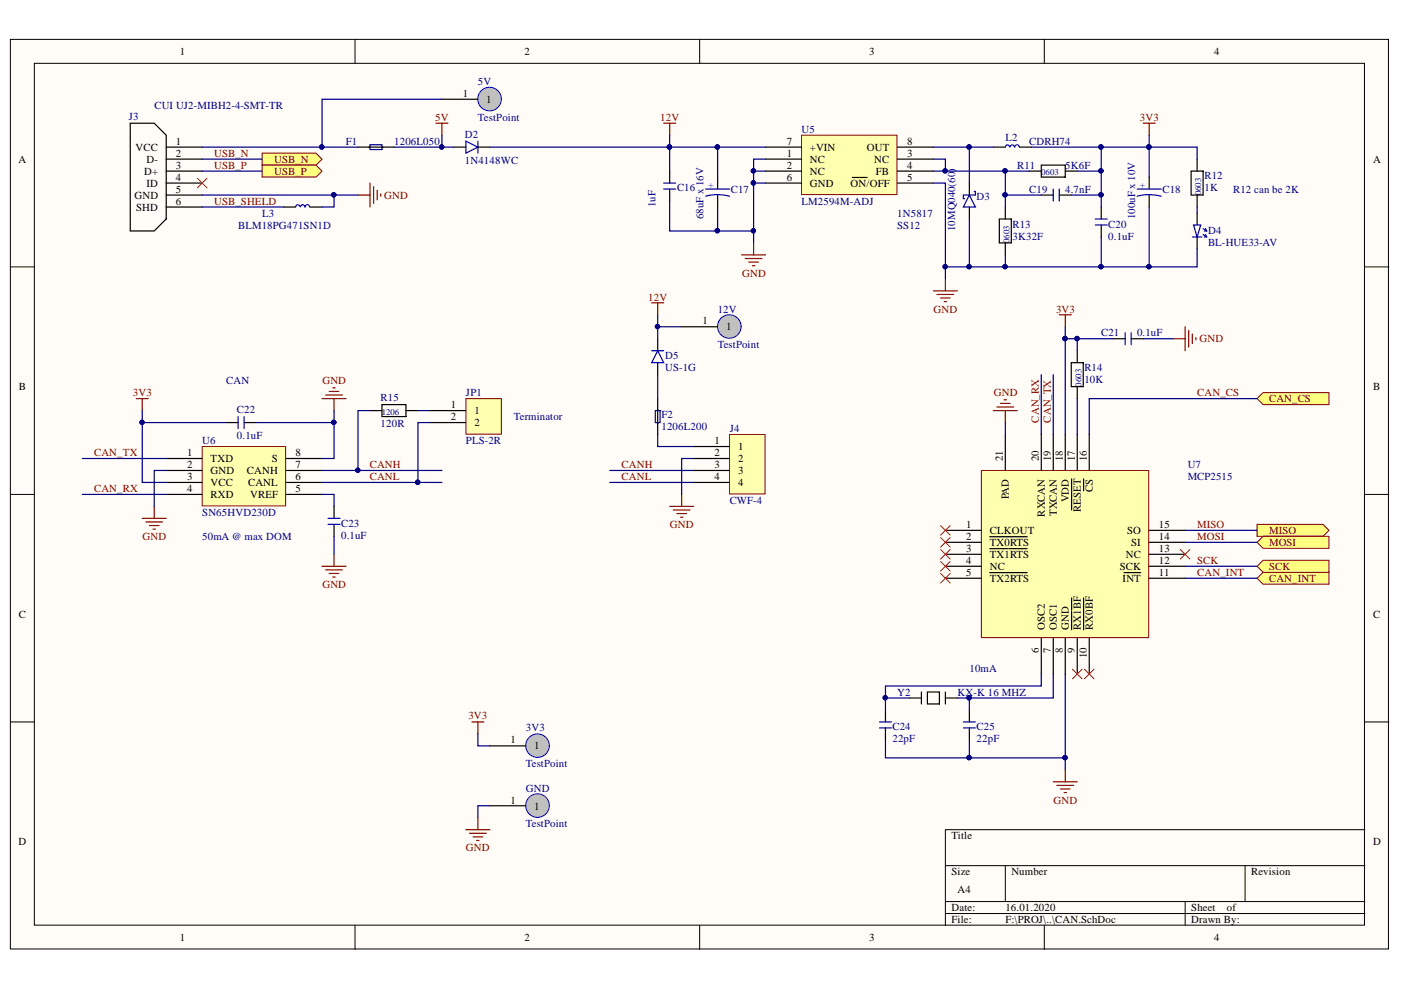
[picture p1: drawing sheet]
<svg xmlns="http://www.w3.org/2000/svg" width="297mm" height="210mm" viewBox="0 0 297 210" stroke-linecap="round" stroke-linejoin="round" font-family="sans-serif">
<defs><g id="words">
<g font-size="2.3">
<text x="38.1" y="11.7">1</text>
<text x="111.2" y="11.7">2</text>
<text x="184.3" y="11.7">3</text>
<text x="257.4" y="11.7">4</text>
<text x="98.1" y="20.5">1</text>
<text x="103.1" y="21.8">1</text>
<text x="3.9" y="34.5">A</text>
<text x="28.8" y="31.9">VCC</text>
<text x="31" y="34.5">D-</text>
<text x="37.3" y="30.7">1</text>
<text x="37.3" y="33.2">2</text>
<text x="37.3" y="35.7">3</text>
<text x="166.8" y="30.7">7</text>
<text x="166.8" y="33.2">1</text>
<text x="166.8" y="35.7">2</text>
<text x="171.7" y="31.9">+VIN</text>
<text x="171.7" y="34.5">NC</text>
<text x="183.8" y="31.9">OUT</text>
<text x="185.3" y="34.5">NC</text>
<text x="192.3" y="30.7">8</text>
<text x="192.3" y="33.2">3</text>
<text x="192.3" y="35.7">4</text>
<text x="291.1" y="34.5">A</text>
<text x="30.5" y="37">D+</text>
<text x="31" y="39.6">ID</text>
<text x="37.3" y="38.3">4</text>
<text x="37.3" y="40.8">5</text>
<text x="166.8" y="38.3">6</text>
<text x="171.7" y="37">NC</text>
<text x="171.7" y="39.6">GND</text>
<text x="180.3" y="39.6">ON/OFF</text>
<text x="185.7" y="37">FB</text>
<text x="192.3" y="38.3">5</text>
<text x="28.5" y="42.1">GND</text>
<text x="28.8" y="44.7">SHD</text>
<text x="37.3" y="43.4">6</text>
<text x="149" y="68.8">1</text>
<text x="153.9" y="70.1">1</text>
<text x="4" y="82.7">B</text>
<text x="291.1" y="82.7">B</text>
<text x="95.6" y="86.5">1</text>
<text x="95.6" y="89.1">2</text>
<text x="100.6" y="87.8">1</text>
<text x="100.6" y="90.3">2</text>
<text x="151.5" y="94.1">1</text>
<text x="156.5" y="95.4">1</text>
<text x="39.7" y="96.7">1</text>
<text x="39.7" y="99.2">2</text>
<text x="39.7" y="101.8">3</text>
<text x="44.7" y="98">TXD</text>
<text x="44.7" y="100.5">GND</text>
<text x="52.4" y="100.5">CANH</text>
<text x="57.6" y="98">S</text>
<text x="62.7" y="101.8">6</text>
<text x="62.7" y="99.2">7</text>
<text x="62.7" y="96.7">8</text>
<text x="151.5" y="96.7">2</text>
<text x="151.5" y="99.2">3</text>
<text x="151.5" y="101.8">4</text>
<text x="156.5" y="98">2</text>
<text x="156.5" y="100.5">3</text>
<text x="212.6" y="97.7" transform="rotate(-90 212.6 97.7)">21</text>
<text x="220.3" y="97.7" transform="rotate(-90 220.3 97.7)">20</text>
<text x="222.8" y="97.7" transform="rotate(-90 222.8 97.7)">19</text>
<text x="225.3" y="97.7" transform="rotate(-90 225.3 97.7)">18</text>
<text x="227.9" y="97.7" transform="rotate(-90 227.9 97.7)">17</text>
<text x="230.4" y="97.7" transform="rotate(-90 230.4 97.7)">16</text>
<text x="39.7" y="104.4">4</text>
<text x="44.7" y="103">VCC</text>
<text x="44.7" y="105.6">RXD</text>
<text x="52.6" y="103">CANL</text>
<text x="53" y="105.6">VREF</text>
<text x="62.7" y="104.4">5</text>
<text x="156.5" y="103">4</text>
<text x="213.9" y="105.9" transform="rotate(-90 213.9 105.9)">PAD</text>
<text x="226.6" y="106.5" transform="rotate(-90 226.6 106.5)">VDD</text>
<text x="231.7" y="104.4" transform="rotate(-90 231.7 104.4)">CS</text>
<text x="204.9" y="112">1</text>
<text x="209.9" y="113.2">CLKOUT</text>
<text x="221.5" y="109.5" transform="rotate(-90 221.5 109.5)">RXCAN</text>
<text x="224.1" y="109.4" transform="rotate(-90 224.1 109.4)">TXCAN</text>
<text x="229.1" y="108.5" transform="rotate(-90 229.1 108.5)">RESET</text>
<text x="239" y="113.2">SO</text>
<text x="245.7" y="112">15</text>
<text x="204.9" y="114.5">2</text>
<text x="204.9" y="117.1">3</text>
<text x="204.9" y="119.6">4</text>
<text x="209.9" y="115.8">TX0RTS</text>
<text x="209.9" y="118.3">TX1RTS</text>
<text x="238.7" y="118.3">NC</text>
<text x="239.8" y="115.8">SI</text>
<text x="245.7" y="119.6">12</text>
<text x="245.7" y="114.5">14</text>
<text x="245.7" y="117.1">13</text>
<text x="204.9" y="122.1">5</text>
<text x="209.9" y="123.4">TX2RTS</text>
<text x="209.9" y="120.9">NC</text>
<text x="237.4" y="120.9">SCK</text>
<text x="238" y="123.4">INT</text>
<text x="245.7" y="122.1">11</text>
<text x="4" y="131">C</text>
<text x="291.1" y="131">C</text>
<text x="221.5" y="133.5" transform="rotate(-90 221.5 133.5)">OSC2</text>
<text x="224.1" y="133.5" transform="rotate(-90 224.1 133.5)">OSC1</text>
<text x="226.6" y="133.5" transform="rotate(-90 226.6 133.5)">GND</text>
<text x="229.1" y="133.5" transform="rotate(-90 229.1 133.5)">RX1BF</text>
<text x="231.7" y="133.5" transform="rotate(-90 231.7 133.5)">RX0BF</text>
<text x="220.3" y="138.4" transform="rotate(-90 220.3 138.4)">6</text>
<text x="222.8" y="138.4" transform="rotate(-90 222.8 138.4)">7</text>
<text x="225.3" y="138.4" transform="rotate(-90 225.3 138.4)">8</text>
<text x="227.9" y="138.4" transform="rotate(-90 227.9 138.4)">9</text>
<text x="230.4" y="139.6" transform="rotate(-90 230.4 139.6)">10</text>
<text x="108.3" y="157.6">1</text>
<text x="113.3" y="158.9">1</text>
<text x="108.3" y="170.4">1</text>
<text x="113.3" y="171.6">1</text>
<text x="3.9" y="179.3">D</text>
<text x="201.7" y="178">Title</text>
<text x="291.1" y="179.3">D</text>
<text x="201.7" y="185.6">Size</text>
<text x="214.4" y="185.6">Number</text>
<text x="265.3" y="185.6">Revision</text>
<text x="203" y="189.4">A4</text>
<text x="201.7" y="193.2">Date:</text>
<text x="201.7" y="195.7">File:</text>
<text x="213.2" y="193.2">16.01.2020</text>
<text x="213.2" y="195.7">F:\PROJ\..\CAN.SchDoc</text>
<text x="252.6" y="193.2">Sheet</text>
<text x="252.6" y="195.7">Drawn By:</text>
<text x="260.1" y="193.2">of</text>
<text x="38.1" y="199.5">1</text>
<text x="111.2" y="199.5">2</text>
<text x="184.3" y="199.5">3</text>
<text x="257.4" y="199.5">4</text>
</g>
<g font-size="2.3" fill="#000080">
<text x="32.7" y="23.1">CUI UJ2-MIBH2-4-SMT-TR</text>
<text x="101.3" y="18">5V</text>
<text x="27.3" y="25.4">J3</text>
<text x="98.5" y="29.2">D2</text>
<text x="101.3" y="25.6">TestPoint</text>
<text x="169.9" y="28.1">U5</text>
<text x="213.2" y="29.9">L2</text>
<text x="73.3" y="30.7">F1</text>
<text x="83.6" y="30.7">1206L050</text>
<text x="98.5" y="34.7">1N4148WC</text>
<text x="215.7" y="35.7">R11</text>
<text x="218.2" y="30.7">CDRH74</text>
<text x="225.8" y="35.7">5K6F</text>
<text x="143.5" y="40.6">C16</text>
<text x="155" y="40.9">C17</text>
<text x="218.2" y="40.8">C19</text>
<text x="225.8" y="40.8">4.7nF</text>
<text x="246.5" y="40.9">C18</text>
<text x="255.4" y="38">R12</text>
<text x="255.4" y="40.6">1K</text>
<text x="261.5" y="40.8">R12 can be 2K</text>
<text x="55.6" y="46">L3</text>
<text x="139" y="43.9" transform="rotate(-90 139 43.9)">1uF</text>
<text x="149.1" y="46.4" transform="rotate(-90 149.1 46.4)">68uF x 16V</text>
<text x="169.9" y="43.4">LM2594M-ADJ</text>
<text x="190.2" y="46">1N5817</text>
<text x="207.1" y="42.3">D3</text>
<text x="240.6" y="46.4" transform="rotate(-90 240.6 46.4)">100uF x 10V</text>
<text x="50.5" y="48.5">BLM18PG471SN1D</text>
<text x="190.2" y="48.5">SS12</text>
<text x="202.5" y="48.9" transform="rotate(-90 202.5 48.9)">10MQ040(60)</text>
<text x="214.7" y="48.3">R13</text>
<text x="214.7" y="50.8">3K32F</text>
<text x="235" y="48.3">C20</text>
<text x="235" y="50.8">0.1uF</text>
<text x="256.1" y="49.5">D4</text>
<text x="256.1" y="52.1">BL-HUE33-AV</text>
<text x="152.2" y="66.3">12V</text>
<text x="233.5" y="71.3">C21</text>
<text x="241.1" y="71.3">0.1uF</text>
<text x="141" y="76.1">D5</text>
<text x="152.2" y="73.9">TestPoint</text>
<text x="48" y="81.5">CAN</text>
<text x="141" y="78.7">US-1G</text>
<text x="229.9" y="78.7">R14</text>
<text x="229.9" y="81.2">10K</text>
<text x="50.2" y="87.6">C22</text>
<text x="80.7" y="85">R15</text>
<text x="98.8" y="84">JP1</text>
<text x="108.9" y="89.1">Terminator</text>
<text x="140.2" y="88.6">F2</text>
<text x="42.9" y="94.1">U6</text>
<text x="50.2" y="93.1">0.1uF</text>
<text x="80.7" y="90.6">120R</text>
<text x="98.8" y="94.1">PLS-2R</text>
<text x="140.2" y="91.1">1206L200</text>
<text x="154.7" y="91.6">J4</text>
<text x="251.8" y="99.2">U7</text>
<text x="251.8" y="101.8">MCP2515</text>
<text x="154.7" y="106.9">CWF-4</text>
<text x="42.9" y="109.4">SN65HVD230D</text>
<text x="72.3" y="111.7">C23</text>
<text x="42.9" y="114.5">50mA @ max DOM</text>
<text x="72.3" y="114.3">0.1uF</text>
<text x="205.5" y="142.4">10mA</text>
<text x="190.2" y="147.5">Y2</text>
<text x="203" y="147.5">KX-K 16 MHZ</text>
<text x="111.5" y="155.1">3V3</text>
<text x="189.2" y="154.8">C24</text>
<text x="207.1" y="154.8">C25</text>
<text x="189.2" y="157.4">22pF</text>
<text x="207.1" y="157.4">22pF</text>
<text x="111.5" y="162.7">TestPoint</text>
<text x="111.5" y="167.8">GND</text>
<text x="111.5" y="175.4">TestPoint</text>
</g>
<g font-size="2.3" fill="#800000">
<text x="92.3" y="25.6">5V</text>
<text x="140" y="25.6">12V</text>
<text x="241.7" y="25.6">3V3</text>
<text x="45.4" y="35.7">USB_P</text>
<text x="45.4" y="33.2">USB_N</text>
<text x="58.1" y="34.5">USB_N</text>
<text x="58.1" y="37">USB_P</text>
<text x="45.4" y="43.4">USB_SHELD</text>
<text x="81.5" y="42.1">GND</text>
<text x="157.3" y="58.7">GND</text>
<text x="137.5" y="63.7">12V</text>
<text x="197.9" y="66.3">GND</text>
<text x="223.9" y="66.3">3V3</text>
<text x="254.3" y="72.6">GND</text>
<text x="68.3" y="81.5">GND</text>
<text x="28.2" y="84">3V3</text>
<text x="210.7" y="84">GND</text>
<text x="220.3" y="89.6" transform="rotate(-90 220.3 89.6)">CAN_RX</text>
<text x="222.8" y="89.6" transform="rotate(-90 222.8 89.6)">CAN_TX</text>
<text x="253.8" y="84">CAN_CS</text>
<text x="269.1" y="85.3">CAN_CS</text>
<text x="20" y="96.7">CAN_TX</text>
<text x="78.4" y="99.2">CANH</text>
<text x="78.4" y="101.8">CANL</text>
<text x="131.8" y="99.2">CANH</text>
<text x="131.8" y="101.8">CANL</text>
<text x="20" y="104.4">CAN_RX</text>
<text x="142" y="112">GND</text>
<text x="253.8" y="112">MISO</text>
<text x="269.1" y="113.2">MISO</text>
<text x="30.2" y="114.5">GND</text>
<text x="253.8" y="119.6">SCK</text>
<text x="253.8" y="114.5">MOSI</text>
<text x="269.1" y="115.8">MOSI</text>
<text x="68.3" y="124.7">GND</text>
<text x="253.8" y="122.1">CAN_INT</text>
<text x="269.1" y="123.4">CAN_INT</text>
<text x="269.1" y="120.9">SCK</text>
<text x="99.3" y="152.5">3V3</text>
<text x="223.4" y="170.4">GND</text>
<text x="98.8" y="180.5">GND</text>
</g>
<g font-size="1.9" fill="#000080">
<text x="151.2" y="39.8" transform="rotate(-90 151.2 39.8)">+</text>
<text x="220.8" y="37.2">0603</text>
<text x="242.8" y="39.8" transform="rotate(-90 242.8 39.8)">+</text>
<text x="254.7" y="41.3" transform="rotate(-90 254.7 41.3)">0603</text>
<text x="214" y="51.5" transform="rotate(-90 214 51.5)">0603</text>
<text x="229.3" y="82" transform="rotate(-90 229.3 82)">0603</text>
<text x="80.9" y="87.9">1206</text>
</g>
</g></defs>
<g fill="#fffcf8" stroke="#000" stroke-width=".21">
<path d="M2.2 8.3h292.2v192.9h-292.2z"/>
<path d="M7.3 13.4h282v182.8h-282z"/>
</g>
<g fill="none" stroke="#000" stroke-width=".21">
<path d="M75.3 8.3v5.1M148.3 8.3v5.1M221.4 8.3v5.1M2.2 56.6h5.1M289.4 56.6h5.1M2.2 104.8h5.1M289.4 104.8h5.1M2.2 153.1h5.1M289.4 153.1h5.1M289.4 175.9h-89v20.3M75.3 196.2v5.1M148.3 196.2v5.1"/>
<path d="M200.4 183.5h89M200.4 191.2h89M200.4 193.7h89M213.1 183.5v7.7M221.4 196.2v5.1M251.3 191.2v5M264 183.5v7.7"/>
</g>
<path d="M42.9 94.7h17.7v12.6h-17.7z" fill="#ffffb0" stroke="#800000" stroke-width=".21"/>
<path d="M35.2 97.2h7.7M35.2 99.8h7.7M60.7 97.2h7.6M60.7 99.8h7.6M78.4 87.1h2.6M81 85.8h5.1v2.5h-5.1zM86.1 87.1h2.5M35.2 102.3h7.7M35.2 104.8h7.7M60.7 102.3h7.6M60.7 104.8h7.6" fill="none" stroke="#000" stroke-width=".25"/>
<path d="M28.9 84.5h2.5M30.2 84.5v2.6M68.3 84.5h5.1M69 83.8h3.6M69.8 83h2M70.6 82.2h.5M70.8 84.5v2.6" fill="none" stroke="#800000" stroke-width=".25"/>
<path d="M98.8 84.5h7.5v7.6h-7.5z" fill="#ffffb0" stroke="#800000" stroke-width=".21"/>
<path d="M91.2 87.1h7.6M91.2 89.6h7.6" fill="none" stroke="#000" stroke-width=".25"/>
<path d="M154.7 92.1h7.5v12.6h-7.5z" fill="#ffffb0" stroke="#800000" stroke-width=".21"/>
<path d="M147.1 94.7h7.6M147.1 97.2h7.6M147.1 99.8h7.6M147.1 102.3h7.6" fill="none" stroke="#000" stroke-width=".25"/>
<path d="M138.2 64.2h2.5M139.4 64.2v2.5" fill="none" stroke="#800000" stroke-width=".25"/>
<path d="M266.5 84.5l1.3-1.3h14v2.6h-14z" fill-rule="evenodd" fill="#ffff80" stroke="#800000" stroke-width=".21"/>
<path d="M70.8 117.5v2.6M142 107.4h5.1M142.7 108.1h3.6M143.5 108.9h2M144.3 109.7h.5M144.5 104.8v2.6M68.3 120.1h5.1M69 120.8h3.6M69.8 121.6h2M70.6 122.3h.5" fill="none" stroke="#800000" stroke-width=".25"/>
<path d="M27.6 26.1h5.1l2.5 2.6v17.7l-2.5 2.6h-5.1zM35.2 31.2h7.7M35.2 33.7h7.7M35.2 36.3h7.7M35.2 38.8h7.7M35.2 41.4h7.7M35.2 43.9h7.7M70.8 107.4v2.5M70.8 111.2v2.5" fill="none" stroke="#000" stroke-width=".25"/>
<path d="M69.6 111.2h2.5M69.6 109.9h2.5" fill="none" stroke="#0000bf" stroke-width=".25"/>
<path d="M41.8 37.8l2.1 2M43.9 37.8l-2.1 2" fill="none" stroke="#f00" stroke-width=".21"/>
<g fill="#ffff80" stroke="#800000" stroke-width=".21">
<path d="M55.6 32.5h11.4l1.3 1.2-1.3 1.3h-11.4z" fill-rule="evenodd"/>
<path d="M55.6 35h11.4l1.3 1.3-1.3 1.2h-11.4z" fill-rule="evenodd"/>
</g>
<g fill="none" stroke="#000" stroke-width=".25">
<path d="M142 36.3v2.5M152.2 37.5v2.6M205.5 38.8v2.6M210.6 31.2h2.5M216.2 31.2h2.5M218.2 36.3h2.6M220.8 35h5.1v2.5h-5.1zM225.9 36.3h2.5M243.6 37.5v2.6M142 40.1v2.5M152.2 41.4v2.5M205.5 43.9v2.5"/>
<path d="M211.9 46.4h2.5v5.1h-2.5zM213.1 43.9v2.5M213.1 51.5v2.6M220.8 41.4h2.5M224.6 41.4h2.5M233.5 43.9v2.5M233.5 47.7v2.5M243.6 41.4v2.5"/>
</g>
<path d="M140.7 38.8h2.6M140.7 40.1h2.6M149.6 41.6a9.8 9.8 0 0 1 5.1 0M149.6 40.1h5.1M205.5 41.4l1.3 2.5h-2.5zM206.5 40.6h.3v.8h-2.5v.7h.2M223.3 40.1v2.5M224.6 40.1v2.5M232.2 47.7h2.6M232.2 46.4h2.6M241.1 41.6a9.8 9.8 0 0 1 5.1 0M241.1 40.1h5.1" fill="none" stroke="#0000bf" stroke-width=".25"/>
<path d="M242.4 26.1h2.5M243.6 26.1v2.6M157.2 54.1h5.1M158 54.8h3.6M158.8 55.6h2M159.5 56.3h.5M159.8 51.5v2.6M200.4 59.1v2.6M197.9 61.7h5.1M198.7 62.4h3.5M199.4 63.2h2.1M200.2 64h.5" fill="none" stroke="#800000" stroke-width=".25"/>
<path d="M213.1 31.1a.45 .45 0 0 1 .5-.4 .45 .45 0 0 1 .4 .4M214.2 31.1a.43 .43 0 0 1 .4-.4 .43 .43 0 0 1 .5 .5M216.1 31.2a.47 .47 0 0 0-.5-.5 .47 .47 0 0 0-.4 .5" fill="none" stroke="#00f" stroke-width=".25"/>
<path d="M169.9 28.7h20.3v12.6h-20.3z" fill="#ffffb0" stroke="#800000" stroke-width=".21"/>
<g fill="none" stroke="#000" stroke-width=".25">
<path d="M162.3 31.2h7.6M162.3 33.7h7.6M162.3 36.3h7.6M162.3 38.8h7.6M180.7 37.6h1.5M182.3 37.6h1.5M190.3 31.2h7.6M190.3 33.7h7.6M190.3 36.3h7.6M190.3 38.8h7.6M60.1 43.9h2.6M65.7 43.9h2.6"/>
<path d="M139.4 71.8v2.6M139.4 76.9v2.5M47.9 89.6h2.6M51.8 89.6h2.5M139.4 84.5v7.6"/>
</g>
<path d="M138.2 74.4h2.5M139.4 74.4l1.3 2.5h-2.5zM50.5 88.3v2.6M51.8 88.3v2.6" fill="none" stroke="#0000bf" stroke-width=".25"/>
<path d="M138.9 87.1h1.1v2.5h-1.1z" fill="none" stroke="#0c0087" stroke-width=".25"/>
<path d="M62.7 43.8a.43 .43 0 0 1 .4-.4 .43 .43 0 0 1 .5 .4M63.7 43.8a.43 .43 0 0 1 .5-.4 .43 .43 0 0 1 .4 .5M65.6 43.9a.46 .46 0 0 0-.4-.5 .46 .46 0 0 0-.5 .5" fill="none" stroke="#00f" stroke-width=".25"/>
<path d="M208.1 99.8h35.4v35.4h-35.4z" fill="#ffffb0" stroke="#800000" stroke-width=".21"/>
<g fill="none" stroke="#000" stroke-width=".25">
<path d="M213.1 92.1v7.7M220.8 92.1v7.7M223.3 92.1v7.7M225.9 92.1v7.7M228.4 92.1v7.7M230.9 92.1v7.7M200.4 112.4h7.7M200.4 115h7.7M200.4 117.5h7.7M209.8 113.8h1.3M209.8 116.3h1.3M211.2 113.8h6.6"/>
<path d="M211.2 116.3h2.5M213.9 116.3h3.9M227.2 101.5v1.3M227.2 102.9v1.2M227.2 104.3v3.8M229.7 101.5v1.1M229.7 102.7v1.3M243.6 112.4h7.7M243.6 115h7.7M243.6 117.5h7.7M200.4 122.6h7.7M200.4 120.1h7.7"/>
<path d="M209.8 121.4h1.3M211.2 121.4h6.6M220.8 135.3v7.6M223.3 135.3v7.6M225.9 135.3v7.6M227.2 126.8v1.2M227.2 128v1.4M227.2 129.6v3.9M228.4 135.3v7.6M229.7 126.8v1.2M229.7 128v1.4M229.7 129.5v4"/>
<path d="M230.9 135.3v7.6M238.3 121.4h.6M239 121.4h1.5M240.6 121.4h1.3M243.6 122.6h7.7M243.6 120.1h7.7"/>
</g>
<g fill="#ffff80" stroke="#800000" stroke-width=".21">
<path d="M266.5 122.6l1.3-1.3h14v2.6h-14z" fill-rule="evenodd"/>
<path d="M266.5 120.1l1.3-1.3h14v2.5h-14z" fill-rule="evenodd"/>
<path d="M266.5 111.2h14l1.3 1.2-1.3 1.3h-14z" fill-rule="evenodd"/>
<path d="M266.5 115l1.3-1.3h14v2.6h-14z" fill-rule="evenodd"/>
</g>
<g fill="none" stroke="#800000" stroke-width=".25">
<path d="M224.6 66.7h2.5M225.9 66.7v2.6M248.7 71.8h2.6M251.3 69.3v5.1M252 70v3.6M252.8 70.8v2M253.6 71.6v.5M210.6 87.1h5.1M211.4 86.3h3.5M212.1 85.5h2.1M212.9 84.8h.5M213.1 87.1v2.5"/>
<path d="M30.2 109.9h5M30.9 110.7h3.6M31.7 111.4h2M32.4 112.2h.6M32.7 107.4v2.5M223.3 165.8h5.1M224.1 166.5h3.5M224.8 167.3h2.1M225.6 168h.5M225.9 163.2v2.6"/>
</g>
<g fill="none" stroke="#000" stroke-width=".25">
<path d="M227.1 76.9h2.6v5.1h-2.6zM228.4 74.4v2.5M236 71.8h2.6M239.8 71.8h2.6M228.4 82v2.5M187.7 150.5v2.6M187.7 154.3v2.6M192.8 148h2.6M195.4 146.7v2.6M196.6 146.7h2.6v2.6h-2.6zM200.4 146.7v2.6M200.4 148h2.6"/>
<path d="M205.5 150.5v2.6M205.5 154.3v2.6"/>
</g>
<path d="M238.6 70.6v2.5M239.8 70.6v2.5M186.5 154.3h2.5M186.5 153.1h2.5M204.3 154.3h2.5M204.3 153.1h2.5" fill="none" stroke="#0000bf" stroke-width=".25"/>
<g fill="none" stroke="#f00" stroke-width=".21">
<path d="M199.4 119l2.1 2.1M199.4 111.4l2.1 2.1M199.4 114l2.1 2M199.4 116.5l2.1 2M201.5 119l-2.1 2.1M201.5 111.4l-2.1 2.1M201.5 114l-2.1 2M201.5 116.5l-2.1 2M250.3 116.5l2 2M252.3 116.5l-2 2M199.4 121.6l2.1 2M201.5 121.6l-2.1 2"/>
<path d="M227.4 141.9l2 2M229.4 141.9l-2 2M229.9 141.9l2.1 2M232 141.9l-2.1 2"/>
</g>
<circle cx="114" cy="158.1" r="2.5" fill="#c0c0c0" stroke="#00f" stroke-width=".21"/>
<path d="M103.9 158.1h7.6" fill="none" stroke="#000" stroke-width=".25"/>
<path d="M100 153.1h2.6M101.3 153.1v2.5" fill="none" stroke="#800000" stroke-width=".25"/>
<circle cx="114" cy="170.8" r="2.5" fill="#c0c0c0" stroke="#00f" stroke-width=".21"/>
<path d="M103.9 170.8h7.6" fill="none" stroke="#000" stroke-width=".25"/>
<path d="M98.8 175.9h5.1M99.5 176.7h3.6M100.3 177.4h2M101.1 178.2h.5M101.3 173.4v2.5" fill="none" stroke="#800000" stroke-width=".25"/>
<circle cx="154.6" cy="69.2" r="2.5" fill="#c0c0c0" stroke="#00f" stroke-width=".21"/>
<path d="M75.9 31.2h7.6M96.2 31.2h2.6M101.3 31.2h2.6M252.5 36.3h2.6v5.1h-2.6zM253.8 33.7v2.6M253.8 41.4v2.5M253.8 45.2v2.5M253.8 50.2v2.6M144.5 69.3h7.7" fill="none" stroke="#000" stroke-width=".25"/>
<path d="M78.4 38.8v5.1M79.2 39.6v3.5M92.4 26.1h2.6M93.7 26.1v2.6M140.7 26.1h2.6M142 26.1v2.6M75.9 41.4h2.5M80 40.3v2.1M80.7 41.1v.5" fill="none" stroke="#800000" stroke-width=".25"/>
<path d="M98.8 29.9l2.5 1.3-2.5 1.3zM101.3 29.9v2.6M252.8 50.2h2M253.1 47.7h1.5l-.8 2.5zM255.1 49.7l.7 .5M255.1 48.5l.7 .5M255.3 50.2h.5M255.3 49h.5M255.6 48.5l.2 .5M255.6 49.7l.2 .5" fill="none" stroke="#0000bf" stroke-width=".25"/>
<path d="M78.4 30.7h2.6v1h-2.6z" fill="none" stroke="#0c0087" stroke-width=".25"/>
<circle cx="103.8" cy="21" r="2.5" fill="#c0c0c0" stroke="#00f" stroke-width=".21"/>
<path d="M93.7 21h7.6" fill="none" stroke="#000" stroke-width=".25"/>
<g fill="none" stroke="#000080" stroke-width=".25">
<path d="M42.9 31.2h33M42.9 33.7h12.7M42.9 36.3h12.7M83.5 31.2h12.7M93.7 21h-25.4v10.2M93.7 28.7v2.5M142 36.3v-5.1h10.2v6.3M142 28.7v2.5h-38.1M152.2 31.2h10.1M159.8 36.3h2.5M159.8 38.8h2.5M162.3 33.7h-2.5v17.8"/>
<path d="M197.9 33.7h2.5v2.6h-2.5M197.9 31.2h7.6v7.6M197.9 38.8h2.5v20.3M200.4 36.3h17.8M205.5 31.2h5.1M213.1 36.3v5.1h7.7M218.7 31.2h14.8v5.1M228.4 36.3h5.1v5.1h-6.4M233.5 31.2h10.1v6.3M243.6 28.7v2.5h10.2v2.5M42.9 43.9h17.2M42.9 41.4h27.9"/>
<path d="M75.9 41.4h-5.1v2.5h-2.5M142 42.6v6.4h17.8M152.2 43.9v5.1M205.5 46.4v10.2h-5.1M213.1 54.1v2.5h-7.6M213.1 41.4v2.5M233.5 50.2v6.4h-20.4M233.5 41.4v2.5M243.6 43.9v12.7M253.8 52.8v3.8h-20.3M253.8 43.9v1.3M139.4 66.7v5.1"/>
<path d="M139.4 79.4v5.1M139.4 69.3h5.1M220.8 79.4v12.7M223.3 79.4v12.7M225.9 69.3v22.8M225.9 71.8h2.5v2.6M228.4 71.8h7.6M242.4 71.8h6.3M17.4 97.2h17.8M30.2 87.1v15.2h5M30.2 89.6h17.7M35.2 99.8h-2.5v7.6"/>
<path d="M54.3 89.6h16.5M68.3 99.8h25.4M70.8 87.1v10.1h-2.5M78.4 87.1h-2.5v12.7M88.6 87.1h2.6M91.2 89.6h-2.6v12.7h-20.3M129.3 99.8h17.8M139.4 92.1v2.6h7.7M147.1 97.2h-2.6v7.6M213.1 89.6v2.5M228.4 84.5v7.6M266.5 84.5h-35.6v7.6"/>
<path d="M17.4 104.8h17.8M68.3 104.8h2.5v2.6M70.8 113.7v3.8M88.6 102.3h5.1M129.3 102.3h17.8M251.3 115h15.2M251.3 112.4h15.2M251.3 122.6h15.2M251.3 120.1h15.2M101.3 155.6v2.5h2.6M187.7 156.9v3.8h17.8v-3.8M187.7 148v2.5"/>
<path d="M205.5 148v2.5M220.8 142.9v2.6h-33.1v2.5h5.1M223.3 142.9v5.1h-20.3M225.9 142.9v17.8h-20.4M103.9 170.8h-2.6v2.6M225.9 160.7v2.5"/>
</g>
<g fill="#000080" stroke="#000080" stroke-width=".21">
<circle cx="70.8" cy="89.5" r=".46"/>
<circle cx="75.9" cy="99.7" r=".46"/>
<circle cx="88.5" cy="102.3" r=".47"/>
<circle cx="141.9" cy="31.2" r=".47"/>
<circle cx="152.1" cy="31.2" r=".47"/>
<circle cx="200.4" cy="36.2" r=".46"/>
<circle cx="200.4" cy="56.5" r=".46"/>
<circle cx="205.5" cy="56.5" r=".46"/>
<circle cx="205.5" cy="31.2" r=".47"/>
<circle cx="213.1" cy="36.2" r=".46"/>
<circle cx="213.1" cy="41.3" r=".46"/>
<circle cx="213.1" cy="56.5" r=".46"/>
<circle cx="233.4" cy="41.3" r=".46"/>
<circle cx="233.4" cy="36.2" r=".46"/>
<circle cx="233.4" cy="31.2" r=".47"/>
<circle cx="233.4" cy="56.5" r=".46"/>
<circle cx="243.6" cy="31.2" r=".47"/>
<circle cx="159.7" cy="36.2" r=".46"/>
<circle cx="159.7" cy="38.8" r=".46"/>
<circle cx="30.1" cy="89.5" r=".46"/>
<circle cx="187.7" cy="147.9" r=".46"/>
<circle cx="205.5" cy="147.9" r=".46"/>
<circle cx="205.5" cy="160.6" r=".46"/>
<circle cx="225.8" cy="160.6" r=".46"/>
<circle cx="228.3" cy="71.8" r=".46"/>
<circle cx="225.8" cy="71.8" r=".47"/>
<circle cx="70.8" cy="41.3" r=".46"/>
<circle cx="139.4" cy="69.2" r=".46"/>
<circle cx="68.2" cy="31.2" r=".47"/>
<circle cx="93.6" cy="31.2" r=".46"/>
<circle cx="159.7" cy="48.9" r=".46"/>
<circle cx="152.1" cy="48.9" r=".46"/>
<circle cx="243.6" cy="56.5" r=".46"/>
</g>
<use href="#words"/>
</svg>
